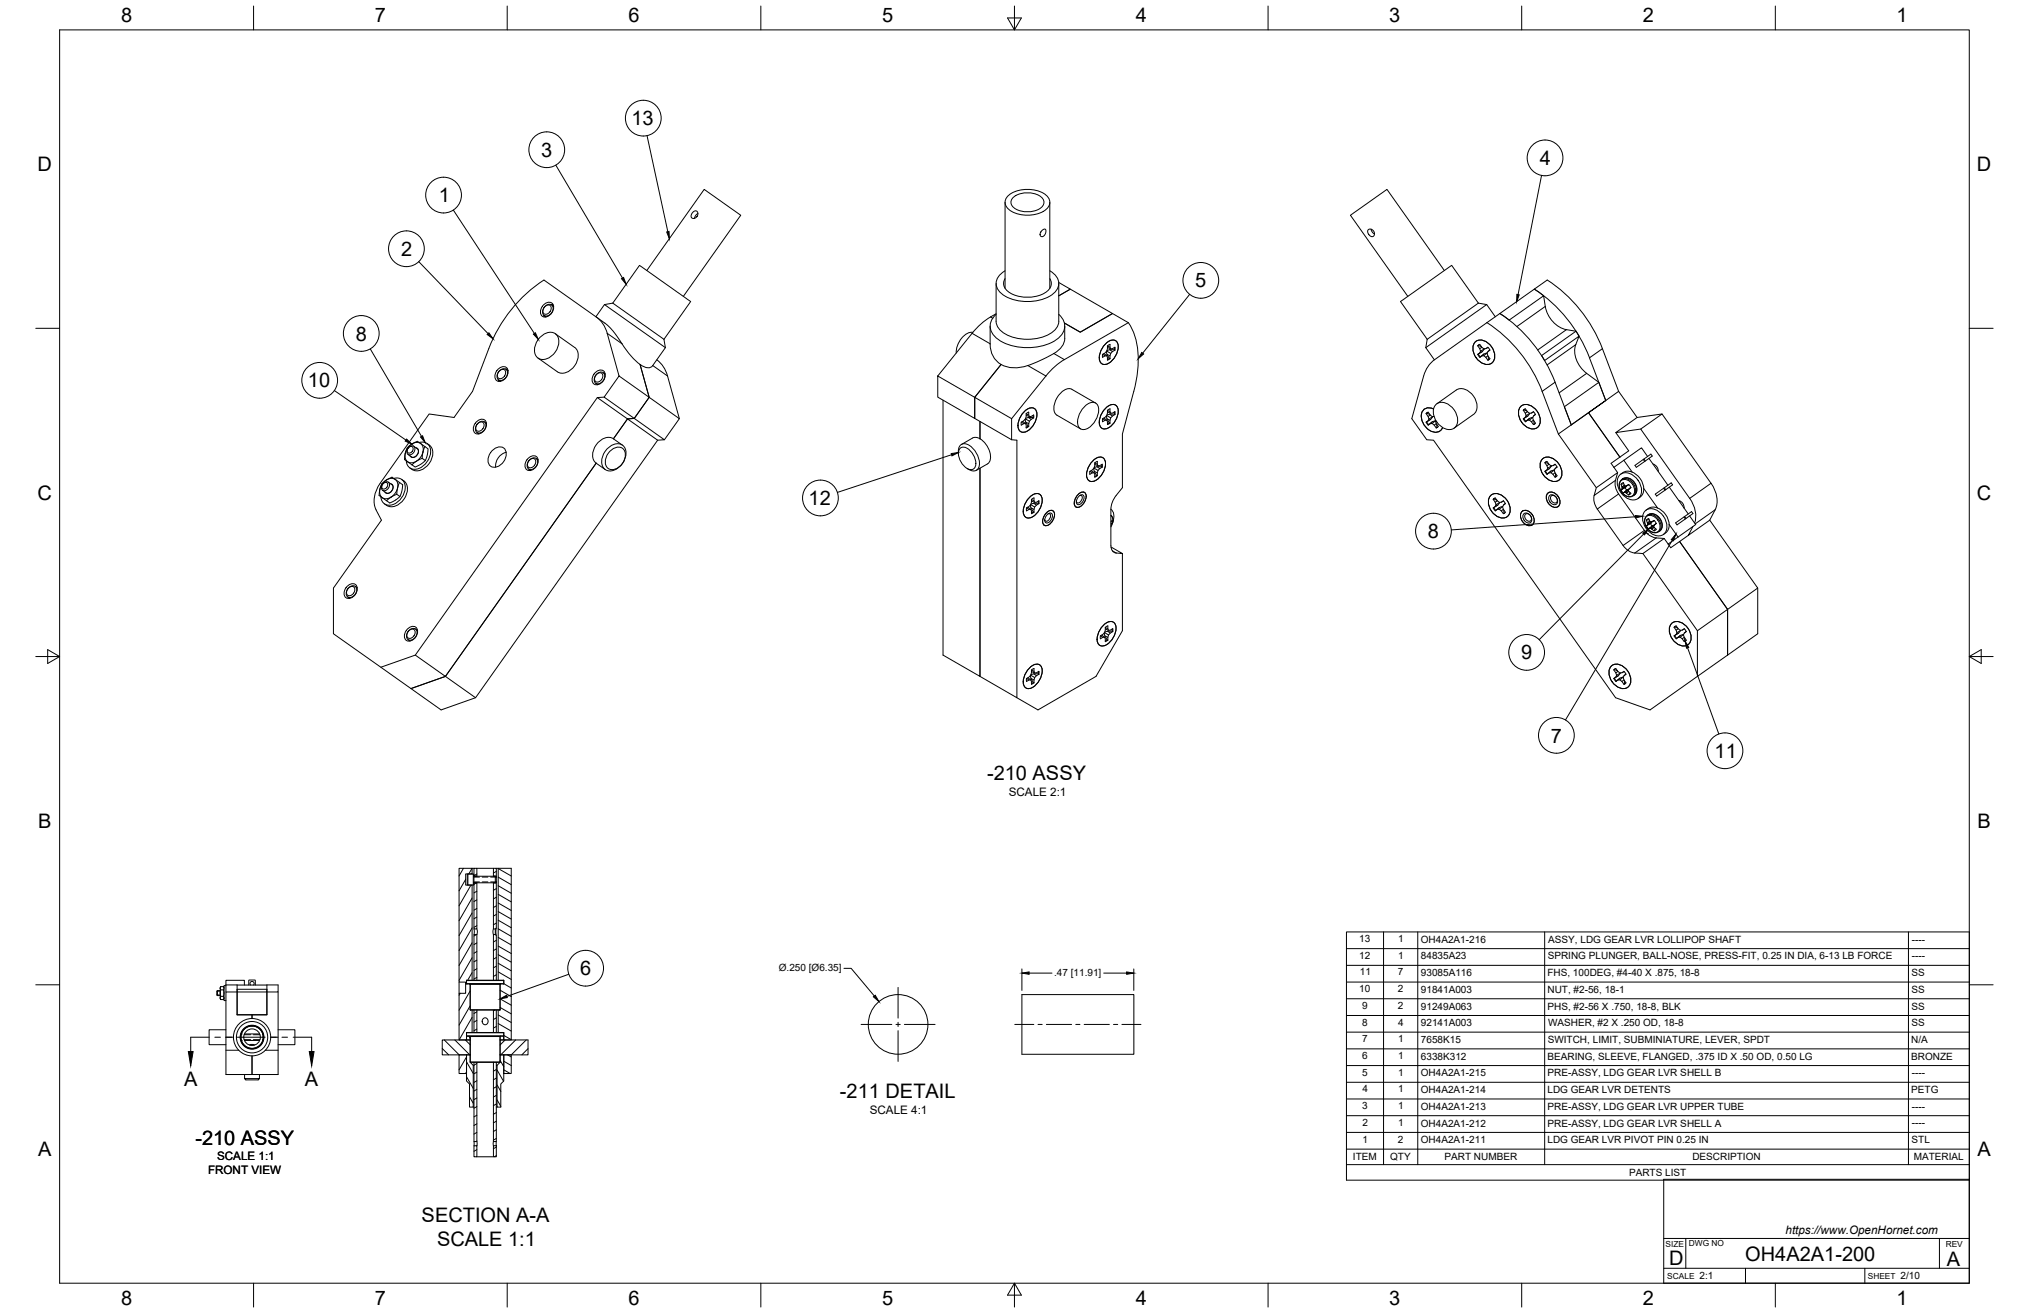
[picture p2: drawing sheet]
<svg xmlns="http://www.w3.org/2000/svg" width="864mm" height="559mm" viewBox="0 0 864 559" stroke-linecap="round" stroke-linejoin="round" font-family="sans-serif">
<defs><g id="words">
<g font-size="8.5">
<text x="51.6" y="9.4">8</text>
<text x="159.5" y="9.4">7</text>
<text x="267.5" y="9.4">6</text>
<text x="375.4" y="9.3">5</text>
<text x="483.4" y="9.4">4</text>
<text x="591.3" y="9.4">3</text>
<text x="699.3" y="9.4">2</text>
<text x="807.2" y="9.4">1</text>
<text x="268.8" y="53.3">13</text>
<text x="230.4" y="66.7">3</text>
<text x="655.4" y="70.3">4</text>
<text x="16" y="72.9">D</text>
<text x="841.4" y="72.9">D</text>
<text x="186.7" y="86.1">1</text>
<text x="170.7" y="108.9">2</text>
<text x="508.7" y="122.3">5</text>
<text x="151.4" y="144.9">8</text>
<text x="131.1" y="164.9">10</text>
<text x="16" y="212.6">C</text>
<text x="344.2" y="215">12</text>
<text x="841.4" y="212.6">C</text>
<text x="607.8" y="229.1">8</text>
<text x="647.4" y="280.7">9</text>
<text x="660" y="316">7</text>
<text x="729.8" y="322.6">11</text>
<text x="420.1" y="332">-210 ASSY</text>
<text x="16.2" y="352.3">B</text>
<text x="841.7" y="352.3">B</text>
<text x="246.9" y="415.1">6</text>
<text x="78.3" y="462.3">A</text>
<text x="129.8" y="462.3">A</text>
<text x="357.5" y="467.4">-211 DETAIL</text>
<text x="83.1" y="487.1">-210 ASSY</text>
<text x="16.2" y="492">A</text>
<text x="841.7" y="492">A</text>
<text x="179.5" y="520">SECTION A-A</text>
<text x="186" y="530.3">SCALE 1:1</text>
<text x="710.4" y="538.4">D</text>
<text x="742.8" y="536.7">OH4A2A1-200</text>
<text x="828.7" y="538.8">A</text>
<text x="51.6" y="555.5">8</text>
<text x="159.5" y="555.5">7</text>
<text x="267.5" y="555.5">6</text>
<text x="375.4" y="555.4">5</text>
<text x="483.4" y="555.5">4</text>
<text x="591.3" y="555.5">3</text>
<text x="699.3" y="555.5">2</text>
<text x="807.2" y="555.5">1</text>
</g>
<g font-size="5">
<text x="429.3" y="338.7">SCALE 2:1</text>
<text x="370.2" y="474.1">SCALE 4:1</text>
<text x="92.4" y="493.8">SCALE 1:1</text>
<text x="88.5" y="499.6">FRONT VIEW</text>
<text x="760" y="525.2">https://www.OpenHornet.com</text>
</g>
<g font-size="4.3">
<text x="578.5" y="400.9">13</text>
<text x="595.1" y="400.9">1</text>
<text x="604.8" y="401.2">OH4A2A1-216</text>
<text x="659" y="401.2">ASSY, LDG GEAR LVR LOLLIPOP SHAFT</text>
<text x="813.7" y="401.2">----</text>
<text x="331.5" y="413.2">Ø.250 [Ø6.35]</text>
<text x="578.5" y="408.1">12</text>
<text x="595.1" y="408.1">1</text>
<text x="604.8" y="408.3">84835A23</text>
<text x="658.8" y="408.3">SPRING PLUNGER, BALL-NOSE, PRESS-FIT, 0.25 IN DIA, 6-13 LB FORCE</text>
<text x="813.7" y="408.3">----</text>
<text x="448.6" y="415.2">.47 [11.91]</text>
<text x="578.8" y="415.2">11</text>
<text x="595" y="415.2">7</text>
<text x="604.8" y="415.4">93085A116</text>
<text x="658.6" y="415.5">FHS, 100DEG, #4-40 X .875, 18-8</text>
<text x="813.6" y="415.5">SS</text>
<text x="578.5" y="422.3">10</text>
<text x="595" y="422.3">2</text>
<text x="604.8" y="422.5">91841A003</text>
<text x="658.6" y="422.6">NUT, #2-56, 18-1</text>
<text x="813.6" y="422.6">SS</text>
<text x="579.8" y="429.4">9</text>
<text x="595" y="429.4">2</text>
<text x="604.8" y="429.6">91249A063</text>
<text x="658.6" y="429.7">PHS, #2-56 X .750, 18-8, BLK</text>
<text x="813.6" y="429.7">SS</text>
<text x="579.8" y="436.5">8</text>
<text x="595.1" y="436.5">4</text>
<text x="604.8" y="436.8">92141A003</text>
<text x="658.9" y="436.8">WASHER, #2 X .250 OD, 18-8</text>
<text x="813.6" y="436.8">SS</text>
<text x="579.8" y="443.6">7</text>
<text x="595.1" y="443.6">1</text>
<text x="604.8" y="443.9">7658K15</text>
<text x="658.8" y="443.9">SWITCH, LIMIT, SUBMINIATURE, LEVER, SPDT</text>
<text x="813.5" y="443.9">N/A</text>
<text x="579.8" y="450.7">6</text>
<text x="595.1" y="450.7">1</text>
<text x="604.8" y="451">6338K312</text>
<text x="658.7" y="451">BEARING, SLEEVE, FLANGED, .375 ID X .50 OD, 0.50 LG</text>
<text x="813.5" y="451">BRONZE</text>
<text x="579.8" y="457.8">5</text>
<text x="595.1" y="457.8">1</text>
<text x="604.8" y="458.1">OH4A2A1-215</text>
<text x="658.6" y="458.1">PRE-ASSY, LDG GEAR LVR SHELL B</text>
<text x="813.7" y="458.1">----</text>
<text x="579.9" y="464.9">4</text>
<text x="595.1" y="464.9">1</text>
<text x="604.8" y="465.2">OH4A2A1-214</text>
<text x="658.7" y="465.2">LDG GEAR LVR DETENTS</text>
<text x="813.5" y="465.2">PETG</text>
<text x="579.8" y="472.1">3</text>
<text x="595.1" y="472.1">1</text>
<text x="604.8" y="472.4">OH4A2A1-213</text>
<text x="658.6" y="472.4">PRE-ASSY, LDG GEAR LVR UPPER TUBE</text>
<text x="813.7" y="472.3">----</text>
<text x="579.9" y="479.2">2</text>
<text x="595.1" y="479.2">1</text>
<text x="604.8" y="479.5">OH4A2A1-212</text>
<text x="658.6" y="479.5">PRE-ASSY, LDG GEAR LVR SHELL A</text>
<text x="813.7" y="479.4">----</text>
<text x="580" y="486.3">1</text>
<text x="595" y="486.3">2</text>
<text x="604.8" y="486.6">OH4A2A1-211</text>
<text x="658.7" y="486.6">LDG GEAR LVR PIVOT PIN 0.25 IN</text>
<text x="813.6" y="486.6">STL</text>
<text x="575.9" y="493.9">ITEM</text>
<text x="591.7" y="493.8">QTY</text>
<text x="614.8" y="493.9">PART NUMBER</text>
<text x="720.3" y="493.9">DESCRIPTION</text>
<text x="814.5" y="493.9">MATERIAL</text>
<text x="693.4" y="500.5">PARTS LIST</text>
<text x="723.4" y="544.5">2:1</text>
<text x="809" y="544.5">2/10</text>
</g>
<g font-size="3.5">
<text x="708.9" y="530.9">SIZE</text>
<text x="718.9" y="530.5">DWG NO</text>
<text x="828.2" y="530.9">REV</text>
<text x="709.6" y="544.2">SCALE</text>
<text x="795" y="544.2">SHEET</text>
</g>
</g></defs>
<!-- layer: Visible -->
<g fill="none" stroke="#000" stroke-width=".43">
<path d="M295.1 90.2a1.28 1.28 0 0 1 1.9 .1 1.28 1.28 0 0 1-.3 1.8 1.36 1.36 0 0 1-2.2 .7 1.36 1.36 0 0 1 .2-2.2zM297.1 90.9l-1 .8-.5 1.2M427.8 86.1v36.6M428.9 83.5a13.6 13.6 0 0 1 16.8 0 3.9 3.9 0 0 1-1.6 6.5 14.1 14.1 0 0 1-15.2-1.3 3.6 3.6 0 0 1 0-5.2zM431.5 83.8a10.1 10.1 0 0 1 12.2 .6 3.2 3.2 0 0 1-2.3 5 10.2 10.2 0 0 1-10.5-1.6 2.69 2.69 0 0 1 .6-4zM443.1 98.6l-.3 .4M443.4 98.2a.91 .91 0 0 1 .8-.7 .91 .91 0 0 1 1 .6v.5a1.62 1.62 0 0 1-.6 1.6 1.62 1.62 0 0 1-1.8 .2 1.96 1.96 0 0 1 .6-2.2zM446.8 86.1v36.6M582.3 97.8a1.7 1.7 0 0 1 2.4 .6 1.7 1.7 0 0 1-.6 2.3 2.22 2.22 0 0 1-1.8-2.9zM583.6 97.5l.5 1.2 .9 .9M275.3 115.1l24.4-34.5 .8 .6 14.8 10.4-24.4 34.5M427.8 118.6a4.3 4.3 0 0 0 2.4 6.2 15.2 15.2 0 0 0 15.8-1.1l1.1-1.4a3.6 3.6 0 0 0-.3-3.7"/>
<path d="M427.8 115.3a5.8 5.8 0 0 0-3.2 7.6 14.4 14.4 0 0 0 12.7 5.4 15.9 15.9 0 0 0 12.2-4.5 5.2 5.2 0 0 0-1.6-7.8l-1.1-.7M614.8 115.1l-24.5-34.5-.8 .6-14.7 10.4 24.4 34.5M231.4 129.8a2.32 2.32 0 0 1 2.3-1.2 2.32 2.32 0 0 1 2 1.9 3.9 3.9 0 0 1-4.9 4.1 3.3 3.3 0 0 1 .6-4.8zM231.4 134.1l.3 .8M231.6 134.3l.8 .6M232 130.4a1.48 1.48 0 0 1 2.1-.4 1.48 1.48 0 0 1 .3 2.2 1.79 1.79 0 0 1-1.4 1.4 1.79 1.79 0 0 1-1.9-.7l.2-1.5zM232 130.4a1.92 1.92 0 0 1 2.8-.6 1.92 1.92 0 0 1 .3 2.8 2.26 2.26 0 0 1-1.7 1.8 2.26 2.26 0 0 1-2.4-.9v-1.5zM232.2 134.7l.1 .2M234.8 129.8l.8 .6M235.3 130.1l.3 .1M235.4 129.6h-.8M253.8 134.9a12.3 12.3 0 0 1 4.7 7l5 18.1"/>
<path d="M257.3 129.6l25.9 18.4M257.3 129.6l-3.7 5.2M260.8 129l11.4-16.1 1.2 .9 20.6 14.5-11.4 16.1M260.8 129l21.8 15.4M260.8 129l-3.5 .6M421.4 138.8v7.6a9.6 9.6 0 0 0 4.7 8.7M424 133.5a30.3 30.3 0 0 0-10.3 8.4l-14.6 18.1M424 120.7v16a7.7 7.7 0 0 0 5.7 6.3 19.4 19.4 0 0 0 19.4-2.7 5.3 5.3 0 0 0 1.6-3.6l-.1-16M424 133.8a6.2 6.2 0 0 0 .5 10.4 23.7 23.7 0 0 0 25.6 0 6.3 6.3 0 0 0 .6-10.4M450.6 120.2l4.9 2.9-4.9 2.8 4.9-2.8 18 10.3M453.2 138.8v5.2a9.1 9.1 0 0 1-5.8 7.1l-5.5 2.7a24.5 24.5 0 0 1-12.1 2.6l-3.7-1.3M473.5 133.4l-13.7 8-6.8-3.9"/>
<path d="M473.5 133.4l6.8 3.9-27.3 15.7-3.2 2.3-3.9 3.8-15.3 19.1M480.3 137.3a31.9 31.9 0 0 1 3.6 23.1l-.8 4.1-5.4 20.2v22.9l-2.6 3.2a10.1 10.1 0 0 0-2.3 5.8v15.6l.2 1.4 .6 1a4.5 4.5 0 0 0 4.1 1l-4.8-2.8M629.2 129l-11.3-16.1-1.2 .9-20.6 14.5 11.4 16.1M629.2 129l-21.7 15.4M629.2 129l3.6 .6M632.8 129.6l-26 18.4M632.8 129.6l3.6 5.2M632.9 137.3a61 61 0 0 1 23.5 29.2l6.9 18.2M638.4 133.4l20.1-14.2a61 61 0 0 1 23.6 29.2l6.8 18.2M638.4 133.4l-27.7 19.6a12.4 12.4 0 0 0-4.8 7l-5 18.2 6.4 9 2.9 .1 77.4 109.6 14.7 5.2 20.2-14.2M638.4 133.4l3.9 2.8 14.7-10.3a19 19 0 0 0 2.4 9 11.4 11.4 0 0 0 7.3 5.4M638.4 133.4a61 61 0 0 1 23.5 29.2l6.9 18.2"/>
<path d="M657 125.8l-4-2.8a61 61 0 0 1 23.6 29.3l6.9 18.2M212 157.2a2.32 2.32 0 0 1 2.4-1.2 2.32 2.32 0 0 1 1.9 1.9 3.9 3.9 0 0 1-4.8 4.1 3.3 3.3 0 0 1 .5-4.8zM212.6 157.9a1.48 1.48 0 0 1 2.1-.5 1.48 1.48 0 0 1 .3 2.2 1.79 1.79 0 0 1-1.4 1.4 1.79 1.79 0 0 1-1.9-.7l.2-1.5zM212.6 157.8a1.92 1.92 0 0 1 2.8-.6 1.92 1.92 0 0 1 .3 2.8 2.26 2.26 0 0 1-1.7 1.8 2.26 2.26 0 0 1-2.3-.9v-1.5zM215.4 157.2l.8 .6M216 157.6h.2M216 157l-.8 .1M229 152.4l8.3 5.8M229.6 143.8a5 5 0 0 1 7.3-1.3 7.1 7.1 0 0 1-3.4 9.9 3.8 3.8 0 0 1-4.5 0 3.8 3.8 0 0 1-1.5-4.2l1-2.7zM236.3 142l8.3 5.9M253.3 158.6a2.32 2.32 0 0 1 2.4-1.1 2.32 2.32 0 0 1 1.9 1.8 3.9 3.9 0 0 1-4.8 4.1 3.3 3.3 0 0 1 .5-4.8zM253.9 159.3a1.48 1.48 0 0 1 2.2-.5 1.48 1.48 0 0 1 .3 2.2 1.79 1.79 0 0 1-1.4 1.5 1.79 1.79 0 0 1-1.9-.8l.2-1.5z"/>
<path d="M254 159.2a1.92 1.92 0 0 1 2.7-.6 1.92 1.92 0 0 1 .4 2.8 2.26 2.26 0 0 1-1.7 1.9 2.26 2.26 0 0 1-2.4-.9v-1.6zM256.7 158.6l.9 .6M272.4 155.1l3.9 14M272.4 155.1a53 53 0 0 1-9.8-12.1l-2.4-2.9-2.6-2.5-26.1-18.4a60.9 60.9 0 0 0-23.5 29.2l-6.9 18.2-7.8 11.1-10.7-1.5-20.8 29.5a11.5 11.5 0 0 0-1.8 11.2l2.3 4.5-20.4 28.9v19.4l20.2 14.3 14.7-5.2 77.4-109.6M279.6 153.1a12.4 12.4 0 0 1 4.5 6.9l5.1 18.2M282.6 144.4l.6 3.6M283.2 148l-5.4 7.6a3 3 0 0 1-4.5 .1l-.9-.6M414.1 141.5a7.5 7.5 0 0 0-6.8 6.4l-.3 2.3M426.1 155.1l-11.2 14M469.3 150.8v1.3l1.8-.7 .3 1.9M469.3 150.8l1 .7M469.9 150.5l1.2 .9"/>
<path d="M470.5 146.4a3.2 3.2 0 0 1 4.9-.9 7.5 7.5 0 0 1-5.5 9.6 3.2 3.2 0 0 1-1.8-4.6l1.2-2.6zM470.9 149.6l.2 1.2 1 1.7M471.1 149.4l1.7 1M471.1 150.8l1.3 .6M471.4 147.9l1.4 .6M471.4 147.3l1 .5M472.2 152.5l-.8 .5M472.2 152.5l.3 .2M472.3 148.8l1.2 .8M472.5 152.7l-1.1 .6M474.3 148.8h-2l-1.2 .5M474.3 148.8l.3 .2-.1-1.2-1.7 .7-.4-.7 .1-1.3-1.1 .7a3.1 3.1 0 0 1-2.1 3.6"/>
<path d="M474.3 147.9v.9M474.5 149a3 3 0 0 0-2.1 3.7M606.8 148l3.7 5.1M607.5 144.4l-.7 3.6M627.7 145.7a4.7 4.7 0 0 1 7.2 1.9 4.7 4.7 0 0 1-.7 7.3 6.6 6.6 0 0 1-7.3-7.1zM629 147.2l.8-.7 1.7 2 .9-.1 .9-.6 .9 1.2M629 147.2l1.2 2.2-.4 .8-.8 .6M629.2 147l1.3 .5M629.2 150.7l.9 1.2M629.2 150.7l-.2 .1 .8 1.3M629.5 146.7l-.5 .5M630.1 151.9l-.2 .2"/>
<path d="M630.7 147.8l-.9 .6M630.9 149.6l-1.1 .6M631.5 151.4l1.5-1.2-1.4 .4-1.6 1.3M631.6 150.6l-.9 .9M631.7 148.4l-.8 1.2-1.7 1.1M631.8 148.5l-1.6 .9M633.3 151.4l-.9 .7M633.4 147.9l-1 .5M633.5 151.7v1.4M633.5 153.1l-.2 .2M633.9 153l-.4 .1M634.1 148.9l-.8 .7"/>
<path d="M634.2 149l-.9 .6-.4 .8 1.3 2.3-.4 .3-.5 .3-1.8-1.9-.8 .1-.9 .6M666.7 140.3l4.1 .7M670.7 146.7a11.5 11.5 0 0 0 4.6 12.2l5.2 3.8 3 7.8M670.8 141l-14.7 10.3 1.3 2.2 14.7-10.4-1.4 3.6M670.8 140.9l1.3 2.2M202.8 179.5a2.32 2.32 0 0 1 2.4-1.1 2.32 2.32 0 0 1 1.9 1.8 3.9 3.9 0 0 1-4.8 4.2 3.3 3.3 0 0 1 .5-4.9zM206.2 179.6l.9 .6M212.1 161.6l.2 .7M212.2 161.7l.9 .6M212.8 162.1l.1 .2M253.6 163.1l.8 .6M257.1 169l-2.9 .2 12.9 9.1 2.9-.2 6.3-9 12.9 9.1-6.4 9"/>
<path d="M263.5 160l12.8 9.1-6.3 9-12.9-9.1zM267.1 178.3l2.9-.2 12.8 9.1-2.9 .1zM267.1 178.3l-6 8.5M399.1 160l15.8 9.1v9l-15.8-9.1zM401.4 170.3v108.5l15.7 9.1v-88.6v88.6l15.7 9v-109.6l-2.2-.1-15.7-9.1v-9l15.7 9.1v9M417.1 179.4v7.4M434.7 179.6l1 .7M435.3 179.3l1.2 .9M435.9 175.2a3.2 3.2 0 0 1 4.9-.8 7.5 7.5 0 0 1-5.5 9.6 3.2 3.2 0 0 1-1.8-4.7l1.2-2.6zM436.3 178.4l.7 2.1a.74 .74 0 0 1 .4 .8 .74 .74 0 0 1-.6 .6M436.5 178.3l1.6 1M436.5 179.6l1.4 .7"/>
<path d="M436.8 176.7l1.3 .6M436.8 176.1l1.1 .5M437.7 177.7l1.2 .8M439.7 177.7h-2l-1.2 .4M439.7 177.7l.2 .2v-1.3l-1.8 .7-.2-1.9-1.1 .6a3.1 3.1 0 0 1-2.1 3.7v1.2l1.8-.7 .3 1.9 1-.6M439.7 176.8v.9M439.9 177.9a2.99 2.99 0 0 0-2 3.6M449.9 176.7l10.1 5.8M456.2 165.7l10.1 5.8M461.7 172.9a3.5 3.5 0 0 1 5.3-.7 8.5 8.5 0 0 1-3.9 10 2.74 2.74 0 0 1-3.1 .3 2.74 2.74 0 0 1-1.4-2.9 10.1 10.1 0 0 1 3.1-6.7zM469.3 178.2l1 .7M469.9 177.9l1.2 .9"/>
<path d="M470.5 173.8a3.2 3.2 0 0 1 4.9-.8 7.5 7.5 0 0 1-5.5 9.6 3.2 3.2 0 0 1-1.8-4.7l1.2-2.6zM470.9 177l.2 1.2 1 1.7M471.1 176.8l1.7 1M471.1 178.2l1.3 .7M471.4 175.3l1.4 .6M471.4 174.7l1 .5M472.2 179.9l-.8 .5M472.2 179.9l.3 .2M472.3 176.3l1.2 .8M474.3 176.3h-2l-1.2 .4M474.3 176.2l.3 .2M474.3 175.3v.9"/>
<path d="M474.5 176.4a3 3 0 0 0-2.1 3.7M474.6 176.4l-.1-1.2-1.7 .7-.3-1.9-1.1 .6a3 3 0 0 1-2.1 3.6v1.3l1.8-.7 .3 1.9 1.1-.6M607 176l.9-.6 1.7 1.9 .8-.1M607 179.7l.9 1.2M607 176l1.2 2.3-.4 .8-.8 .6M607.2 175.9l1.3 .5M607.2 175.8l-.2 .2M607.2 179.5l.9 1.2 1.5-1.2 1.4-.5-1.4 1.2M607.2 179.5l-.2 .2M607.5 175.6l-.3 .3M608.8 176.6l-1 .6M608.9 178.5l-1.1 .6"/>
<path d="M609.6 179.5l-.9 .8M609.7 177.3l-.8 1.2-1.7 1.1M609.8 177.4l-1.6 .9M610.2 174.1a3.5 3.5 0 0 0-4.3 .3 3.5 3.5 0 0 0-.7 4.3 6.5 6.5 0 0 0 6.9 5.1l1.2-.7 .7-1.2M611 172.3a5 5 0 0 1 7.3 1.3 6.1 6.1 0 0 1 .6 8.6 5.9 5.9 0 0 1-7.9-3.5 5.7 5.7 0 0 1 0-6.4zM611.1 178.9l.2 1.4 .9 1.2-.9 .6M619.8 166l-8.2 5.9M627.1 176.4l-8.2 5.8M647.1 173.2a4.7 4.7 0 0 1 7.1 1.8 4.7 4.7 0 0 1-.6 7.4 6.6 6.6 0 0 1-7.3-7.1zM648.3 174.6l.9-.6 1.7 1.9 .9-.1 .9-.6 .5 .6 .3 .6-.8 .7-.4 .7 1.2 2.3-.8 .6M648.3 178.2l.9 1.3M648.4 174.6l1.2 2.2-.4 .8-.8 .6"/>
<path d="M648.6 174.4l1.3 .5M648.6 174.4l-.2 .2M648.6 178.1l.8 1.2M648.6 178.1l-.2 .1M648.9 174.1l-.3 .3M649.2 179.5l.9-.6 .8-.1 1.8 1.9M649.4 179.3l-.2 .2M649.6 176.8l1.6-.9-.9 1.2-1.7 1M650.1 175.2l-.9 .6M650.3 177.1l-1.1 .5M651 178.1l-.9 .8M652.3 177.6l-1.4 1.2"/>
<path d="M652.4 177.7l-1.4 .4-1.6 1.2M652.7 178.8l-.9 .7M652.8 175.3l-1 .5M652.9 179.1v1.4M653.5 176.3l-.8 .8M676.1 175.6l13.4 18.9M676.1 175.6l-7.3 5.2M680.5 162.7l-14.7 10.4 3 7.7 14.7-10.3-7.4 5.1M683.5 170.5l5.4-3.9 7.9 11.1M707.4 176.2l-10.6 1.5-9.1 6.4 10.6-1.5M172.5 192.9l.1 2.4 .9 1.2M172.5 192.9l-.2 1.6a1.57 1.57 0 0 0 1.2 2"/>
<path d="M173.5 196.5l1.8 1.3M173.7 193.4l1.4 1M174 190.4a1.13 1.13 0 0 1 1.7-.1 1.13 1.13 0 0 1-.2 1.8 1.18 1.18 0 0 1-1.8 .6 1.18 1.18 0 0 1 0-1.9zM174 190.4a1.44 1.44 0 0 1 2.1-.5 1.44 1.44 0 0 1 .3 2.1 1.74 1.74 0 0 1-1.4 1.5 1.74 1.74 0 0 1-1.8-.8l.2-1.4zM175.3 189l-1.6 1.4-1.2 2.5M175.3 189a4.5 4.5 0 0 0-2.8 3.9M176.1 189.9l1.5 1.1M177 190.5a2.14 2.14 0 0 1 1.1 2.2 2.14 2.14 0 0 1-1.6 1.8l-.9 .2-1.1-.7M178.4 188.3a3.8 3.8 0 0 1 3.9 .9 3.8 3.8 0 0 1 .9 3.9 7.5 7.5 0 0 1-7.6 6.6 3.6 3.6 0 0 1-2.7-3.6M179 188.8l1.8 1.3M179 188.8l-.7-.5a1 1 0 0 0-1.6-.1l-1.4 .8M179 188.7l.9 1.3 .1 2.4"/>
<path d="M179 188.7l-1.5-.4-2.2 .7M179.7 195.1l-2.2 1-2.2 1.7M179.7 195.1l1.3 .9M180 192.4l-.3 2.7M180 192.4a5 5 0 0 1-6.5 4.1M180.8 190.1l-.8 2.3M180.8 190.1l1.4 .9-.1 1.4a6.5 6.5 0 0 1-5.2 6.3l-1.6-.9M181.8 188.8a5.1 5.1 0 0 1 1.5 7.5 6.1 6.1 0 0 1-7.9 3.5l-1-.7M203 184.1l.9 .6M203.4 180.2a1.92 1.92 0 0 1 2.8-.7 1.92 1.92 0 0 1 .3 2.9 2.26 2.26 0 0 1-1.7 1.8 2.26 2.26 0 0 1-2.3-.9l-.1-1.5zM203.4 180.2a1.48 1.48 0 0 1 2.1-.4 1.48 1.48 0 0 1 .3 2.1 1.79 1.79 0 0 1-1.4 1.5 1.79 1.79 0 0 1-1.9-.7l.2-1.5zM209.4 191.9a3.3 3.3 0 0 1 3-1.7 3.3 3.3 0 0 1 3 2 5.5 5.5 0 0 1-6 6.5 4 4 0 0 1-.6-6.1z"/>
<path d="M215.4 192.5a6.1 6.1 0 0 0-4.4 6.3M224.8 195.1a2.32 2.32 0 0 1 2.4-1.1 2.32 2.32 0 0 1 1.9 1.8 3.9 3.9 0 0 1-4.8 4.1 3.3 3.3 0 0 1 .5-4.8zM225 199.6l.8 .6M225.4 195.8a1.48 1.48 0 0 1 2.1-.5 1.48 1.48 0 0 1 .3 2.2 1.79 1.79 0 0 1-1.4 1.5 1.79 1.79 0 0 1-1.9-.8l.2-1.5zM225.4 195.7a1.92 1.92 0 0 1 2.8-.6 1.92 1.92 0 0 1 .3 2.8 2.26 2.26 0 0 1-1.7 1.9 2.26 2.26 0 0 1-2.3-.9v-1.6zM228.2 195.1l.8 .6M253.7 197.1l-64.1 90.8-12.8-9.1M253.7 197.1l3.9 2.7M258.2 191.2a5 5 0 0 1 7.3-1.3 7.1 7.1 0 0 1-3.4 9.9 3.8 3.8 0 0 1-4.5 0 3.8 3.8 0 0 1-1.5-4.2l1-2.7zM259.5 192.2a3.8 3.8 0 0 1 6.3-.4 6.1 6.1 0 0 1-6.3 7.9 4.4 4.4 0 0 1-.6-6.8zM261.1 186.7a5.9 5.9 0 0 0-7.9 3.5 5.4 5.4 0 0 0 .5 6.9M261.1 186.8l3.8 2.7"/>
<path d="M279.9 187.3l-77.5 109.6-12.8-9 64.1-90.8M407.9 193a2.98 2.98 0 0 1 2.9-4.1 8.9 8.9 0 0 1 5.8 10 2.97 2.97 0 0 1-5 .5M408.6 190.9a3.5 3.5 0 0 1 4.9 1.6 6.3 6.3 0 0 1 1.2 6.8 3.5 3.5 0 0 1-4.9-1.6 6.3 6.3 0 0 1-1.2-6.8zM417.1 186.7l-1.1-.5h-1.6l-5.2 3M417.1 186.7a9.2 9.2 0 0 1 4.3 9.4l-1.1 1.3M420.3 197.4l-4.7 2.8M437.6 181.4l.2 .1M465.1 196.2a3.2 3.2 0 0 1 4.9-.9 7.5 7.5 0 0 1-5.5 9.6 3.2 3.2 0 0 1-1.8-4.6l1.2-2.6zM465.5 199.4l.2 1.2 1 1.7M465.6 199.2l1.7 1M466 197.7l1.3 .5M466 197.1l1 .5"/>
<path d="M466.9 198.6l1.2 .8M468.9 198.6h-2l-1.2 .5M468.9 197.7v.9l.2 .2M469.1 198.8a2.99 2.99 0 0 0-2.1 3.7M469.1 198.8v-1.2l-1.8 .6-.2-1.8-1.1 .6a3.1 3.1 0 0 1-2.1 3.6v1.3l1.7-.7 .4 1.9M607.9 180.9l.8-.6 .9-.1 1.7 1.9M608.1 180.7l-.2 .2M611.3 180.3l-.9 .6M611.5 180.6v1.4M611.6 182l-.3 .1M611.9 181.8l-.3 .2M652.9 180.5l-.2 .2"/>
<path d="M653.3 180.4l-.4 .1M656.3 195.5a4.7 4.7 0 0 1 7.1 1.9 4.7 4.7 0 0 1-.6 7.3 6.6 6.6 0 0 1-7.3-7.1zM657.6 197l.8-.6 1.7 1.8h.9l.9-.6 .9 1.2M657.8 196.8l1.3 .5M658.1 196.5l-.6 .5 1.2 2.2-.3 .8-.9 .6M659.3 197.6l-.9 .6M659.5 199.4l-1.1 .6M660.3 198.2l-.8 1.2-1.7 1.1M660.4 198.3l-1.7 .9M661.9 197.7l-.9 .5M662.7 198.7l-.8 .7M662.7 198.8l-.8 .6-.4 .8 1.2 2.3"/>
<path d="M668.8 180.8l-5.5 3.9 16.1 22.9M687.7 184.1l5.5 7.8-3.7 2.6M689.5 194.5l-3.8 2.7 1.2 1.7 4.3-3M691.2 195.9l3.5 5M695.9 198.1l6.8-4.8 .5 .8-6.7 4.8zM699.4 195.5l.6 .9M699.7 195.3l.6 .9M701.3 194.3l-2.6-3.7-7.5 5.3M701.8 195.1l8.1 11.4M703.5 197.5a3.2 3.2 0 0 1 2.3 3.2M161.7 208.2l-.3 1.6a1.54 1.54 0 0 0 1.3 2M161.7 208.2l.1 2.4 .9 1.2"/>
<path d="M162.8 208.7l1.5 1M163.2 205.7a1.13 1.13 0 0 1 1.7-.1 1.13 1.13 0 0 1-.2 1.8 1.18 1.18 0 0 1-1.9 .6 1.18 1.18 0 0 1 0-1.9zM163.2 205.6a1.44 1.44 0 0 1 2.1-.4 1.44 1.44 0 0 1 .3 2.1 1.74 1.74 0 0 1-1.4 1.4 1.74 1.74 0 0 1-1.8-.7l.2-1.4zM163.6 214.4l.9 .7M165.3 205.2l1.5 1.1M166.2 205.8a2.14 2.14 0 0 1 1.1 2.2 2.14 2.14 0 0 1-1.6 1.8l-.9 .2-1.1-.7M167.6 203.6a3.8 3.8 0 0 1 3.9 .9 3.8 3.8 0 0 1 .9 3.9 7.5 7.5 0 0 1-7.6 6.5 3.6 3.6 0 0 1-2.7-3.5M168.9 210.4l1.3 .9M169.2 207.7l.3-1.2a.94 .94 0 0 0 .5-.9 .94 .94 0 0 0-.7-.8l-.7-.5a2.16 2.16 0 0 0-3.3-.5 5.4 5.4 0 0 0-3.6 4.4M169.2 207.7l-.2 1.2a1.41 1.41 0 0 1-1.4 2l-2.1 1.4a.94 .94 0 0 1-.8 .7 .94 .94 0 0 1-.9-.4l-1.1-.8M169.2 207.7a3.1 3.1 0 0 0-1.3-3.9 3.1 3.1 0 0 0-4 .9l-1.4 1.6-.8 1.9M169.2 207.7a5 5 0 0 1-6.5 4.1"/>
<path d="M170 205.3l1.4 1-.1 1.4a6.3 6.3 0 0 1-5.1 6.2l-.3 .2-1.4-1M171 204l.9 .7M171.9 204.7a5.9 5.9 0 0 1-.6 8.6 5.4 5.4 0 0 1-6.7 1.8M436.9 216.2v1.2l1.8-.7 .3 1.9 1.1-.6M437 216.1l1 .7M437.5 215.8l1.2 .9M438.2 211.7a3.2 3.2 0 0 1 4.9-.8 7.5 7.5 0 0 1-5.6 9.6 3.2 3.2 0 0 1-1.7-4.7l1.2-2.6zM438.6 214.9l.2 1.2 1 1.8M438.7 214.8l1.7 1M438.8 216.1l1.3 .7M439 213.2l1.4 .6M439 212.6l1.1 .5"/>
<path d="M439.8 217.9l-.8 .5M439.8 217.9l.3 .1M439.9 214.2l1.3 .8M440.1 211.9l.3 1.9 1.8-.7v1.2l-.3-.1M440.1 211.9l-1.1 .6a3.1 3.1 0 0 1-2.1 3.7M441.9 214.2h-2l-1.1 .4M442 213.2l-.1 1M442.2 214.4a2.99 2.99 0 0 0-2.1 3.6M445.3 218.3a1.86 1.86 0 0 1 1.8-1.2 1.86 1.86 0 0 1 1.7 1.3 4.6 4.6 0 0 1-4.1 5.3 3.2 3.2 0 0 1 .2-4.9zM445.3 218.3a1.84 1.84 0 0 1 1.8-1.2 1.84 1.84 0 0 1 1.7 1.3 4.6 4.6 0 0 1-4.1 5.3 3.2 3.2 0 0 1 .2-4.8zM445.9 218.9a1.17 1.17 0 0 1 1.6-.5 1.17 1.17 0 0 1 .4 1.6 2.62 2.62 0 0 1-2.8 2.5 2.62 2.62 0 0 1 .8-3.6zM446.1 218.7l.4-.1a1.57 1.57 0 0 1-.2 2.7l-1 .6-.6-.7"/>
<path d="M447.9 217.2l.2 .2M457.8 215.7l.2 .1M458.8 210.5a1.86 1.86 0 0 1 1.7-1.2 1.86 1.86 0 0 1 1.8 1.3 4.6 4.6 0 0 1-4.1 5.3 3.2 3.2 0 0 1 .1-4.8zM458.8 210.5a1.84 1.84 0 0 1 1.7-1.1 1.84 1.84 0 0 1 1.7 1.2 4.6 4.6 0 0 1-4 5.3 3.2 3.2 0 0 1 .2-4.8zM459.3 211.1a1.17 1.17 0 0 1 1.6-.5 1.17 1.17 0 0 1 .5 1.7 2.62 2.62 0 0 1-2.8 2.4 2.62 2.62 0 0 1 .7-3.6zM459.6 210.9l.3-.1a1.57 1.57 0 0 1-.1 2.8l-1.1 .5-.6-.7M461.3 209.5l.3 .1M463.9 200.6l1 .7M464.4 200.3l1.2 .9M465.7 200.6l1.3 .7M466.7 202.3l-.7 .5M466.7 202.3l.3 .1"/>
<path d="M467 202.5l-1 .6M472.8 219.3a2.96 2.96 0 0 1 .8 3.1M472.9 216.8a4.6 4.6 0 0 1 .7 5.5M634.3 211.1a4.7 4.7 0 0 1 7.1 1.8 4.7 4.7 0 0 1-.6 7.4 6.6 6.6 0 0 1-7.3-7.1zM635.6 212.5l1.2 2.3-.4 .8-.8 .6M635.8 212.3l-.2 .2M635.8 216l-.3 .2 .9 1.2M636.1 212.1l-.3 .2 1.3 .6M636.4 211.9l1.7 1.9 .9-.1 .9-.6 .8 1.3M636.4 217.4l.9-.6 .8-.1 1.8 1.9M636.4 211.9l-.9 .6M636.6 217.2l-.2 .2"/>
<path d="M637.3 213.1l-.9 .6M637.5 215l-1.1 .6M638.2 216l-.9 .8M638.3 213.8l-.8 1.2-1.7 1M638.3 213.9l-1.5 .9M639.6 215.6l-1.5 1.1M639.6 215.6l-1.4 .4-1.6 1.2-.8-1.2M639.9 216.8l-.9 .6M640 213.2l-1 .5M640.1 217.1v1.4M640.1 218.5l-.2 .1M640.5 218.3l-.4 .2"/>
<path d="M640.7 214.2l-.8 .8M640.7 214.4l-.8 .6-.4 .8 1.2 2.2-.8 .6M647.6 217.9a2.93 2.93 0 0 1 4.6 1.1 2.77 2.77 0 0 1-1.2 4.8 4.2 4.2 0 0 1-3.4-5.9zM647.6 217.9a2.91 2.91 0 0 1 4.5 1.1 2.74 2.74 0 0 1-1.1 4.7 4.2 4.2 0 0 1-3.4-5.8zM648.2 217.4l-.2 .2M648.2 217.4h.1M648.7 218.6a2.48 2.48 0 0 1 2.7 .9 2.48 2.48 0 0 1 0 2.9 2.48 2.48 0 0 1-2.7-1 2.48 2.48 0 0 1 0-2.8zM649.4 218.8a1.9 1.9 0 0 1 2 .7 1.9 1.9 0 0 1 0 2.2 1.9 1.9 0 0 1-2-.7 1.9 1.9 0 0 1 0-2.2zM657.8 200.5l.8 1.2M657.8 200.5l-.2 .1 .8 1.3M658.4 201.9l.9-.6 .8-.1 1.8 1.9 .2-.2M658.6 210.1a2.93 2.93 0 0 1 4.5 1.1 2.77 2.77 0 0 1-1.1 4.8 4.2 4.2 0 0 1-3.4-5.9z"/>
<path d="M658.6 210.2a2.91 2.91 0 0 1 4.5 1 2.74 2.74 0 0 1-1.1 4.7 4.2 4.2 0 0 1-3.4-5.7zM658.6 201.7l-.2 .1M659.3 209.6l-.3 .2M659.7 210.8a2.48 2.48 0 0 1 2.7 .9 2.48 2.48 0 0 1 0 2.9 2.48 2.48 0 0 1-2.7-1 2.48 2.48 0 0 1 0-2.8zM660.1 201.2l1.4-1.2-1.3 .4-1.6 1.3M660.2 200.4l-.9 .9M660.4 211a1.9 1.9 0 0 1 2 .7 1.9 1.9 0 0 1 0 2.2 1.9 1.9 0 0 1-2-.7 1.9 1.9 0 0 1 0-2.2zM661.9 201.2l-.9 .7M662.1 201.5v1.4M662.5 202.7l-.4 .2M662.8 202.5l-.9 .6M663.4 215.4l-.3 .2"/>
<path d="M688.5 201.1l-9.1 6.5a10.8 10.8 0 0 0-1 5.4l.3 1.5 1.2 2.1 10.9 15.6a7.2 7.2 0 0 0 5.1 3.2M689.3 202.3a5 5 0 0 1 7.2 1.3 6.1 6.1 0 0 1 .7 8.6 5.9 5.9 0 0 1-7.9-3.5 5.7 5.7 0 0 1 0-6.4zM689.8 201.8a5.1 5.1 0 0 1 7.7 1.1 6.1 6.1 0 0 1 .6 8.6l-.9 .7M690 206.1l.4 2M690 208.5l.9 1.3M690 206.1l.9-.7 .5 1.1M690 204.3l.7-.5a4.5 4.5 0 0 1 6 4.3 2.83 2.83 0 0 1-1.1 2.6l-.4 .3a4.5 4.5 0 0 1-6-4.7zM690.4 208.1l-.4 .4M690.4 208.1v.1M691.1 205.9l-1.1 .2M691.4 209.6l-.5 .2M691.4 206.5v.1"/>
<path d="M691.4 206.6l.8 .2M691.4 209.5l1.8 1.1M691.4 209.5v.1M691.7 207.5l.7 1.1M691.9 207.3l-1.9 1.2M692 207.3h-.1M692.1 206.9l-.1 .4M692.2 206.8l-.1 .1M692.2 206.8h.1M692.4 208.6l-1.5 1.2M692.7 208.4l-.3 .2M692.7 208.3v.1"/>
<path d="M693.2 206.2l-1 .6M693.2 208.3h-.5M693.2 208.3v.8M693.2 209.1l.1 .1M693.2 206.2l1 1.3-1 .7M693.2 208.2v.1M693.3 209.1l.9 .8-1 .7M693.3 206.3l-1.1 .5M693.8 209.7l-.6 1M694.1 207.5l-.9 .8M699.6 207.9l5.9 8.3M700.1 217.6a5 5 0 0 1 7.2 1.3 6.1 6.1 0 0 1 .7 8.6 5.9 5.9 0 0 1-7.9-3.5 5.7 5.7 0 0 1 0-6.4z"/>
<path d="M700.6 217.1a5.1 5.1 0 0 1 7.7 1.1 6.1 6.1 0 0 1 .6 8.6l-.9 .7M700.7 219.7l.8-.6a4.5 4.5 0 0 1 6 4.3v.2a2.77 2.77 0 0 1-1.1 2.4l-.4 .3a4.5 4.5 0 0 1-6-4.3l.2-1.4zM704.5 210.3l6.8-4.8 .6 .8-6.8 4.8zM708.1 207.8l.6 .8M708.4 207.6l.6 .8M710.5 207.3l8.1 11.4M714.5 213a3.2 3.2 0 0 1 2.3 3.2M716.8 216l-.1 .1M717 219.8l.6 .8M719.1 219.6l2.6 3.6-7.5 5.4M444.3 223.4l.2 .2M473.3 221.5v1.3l-.5-.1"/>
<path d="M473.4 222.8l-.6 .7M473.4 221.5l-.6 .6M473.6 222.3l-.8 1.9M477.7 235.6v32.8l-11.2 19.5-24.7 14.2-9-5.2M652.3 223.2l-.2 .2M652.4 223.2h-.1M700.8 221.3l.1 .3a1.29 1.29 0 0 1-.1 2.2M700.8 223.8l.9 1.3M700.8 221.4l.9-.7 .5 1.1 .8 .3M701.1 227.1l-.7-.7 .8 .7M701.1 227.1h.1M701.9 221.1l-1.1 .3"/>
<path d="M702.2 224.8l-.5 .3M702.2 224.8h.1M702.2 224.8l.8 .3M702.5 222.8l-1.7 1M702.5 222.8l.7 1.1M702.9 222.2l-.4 .6M703 222.1v.1M703 225.1h.1M703.1 225.1l.9 .8M703.1 222.1l.9-.6 .6 .6 .4 .7-.9 .7M703.1 222.1h-.1M703.2 223.9l-1.5 1.2"/>
<path d="M704 223.6h.1M704 223.6l-.8 .3M704 223.6v.8l1 .8-1 .7M704.1 223.5l-.1 .1M704.1 221.6l-1.1 .5M704.6 224.9l-.6 1M704.9 222.7l-.9 .8M708.3 229.2l-9 6.4-3.5-.2M710.4 223.2l3.8 5.4M713.2 222.5l6.8-4.8 .6 .9-6.8 4.8zM714.2 228.6l-4.2 2.9 1.1 1.6 3.8-2.6 20.4 28.9-12.8 9-23.2-32.8M716.7 220l.6 .9"/>
<path d="M727.7 221.4l-9.1 6.4 2-3.8M727.7 221.4l2.3-4.5a11.2 11.2 0 0 0-1.7-11.2l-20.9-29.5-9.1 6.4 20.9 29.5a11.9 11.9 0 0 1 2.1 10.5M727.7 221.4l20.4 28.9-12.8 9.1-20.4-28.9 3.7-2.7M147.8 249.5a2.32 2.32 0 0 1 2.4-1.1 2.32 2.32 0 0 1 1.9 1.8 3.9 3.9 0 0 1-4.8 4.2 3.3 3.3 0 0 1 .5-4.9zM148 254.1l.9 .6M148.4 250.2a1.48 1.48 0 0 1 2.1-.4 1.48 1.48 0 0 1 .3 2.1 1.79 1.79 0 0 1-1.4 1.5 1.79 1.79 0 0 1-1.9-.7l.2-1.5zM148.4 250.2a1.92 1.92 0 0 1 2.8-.7 1.92 1.92 0 0 1 .3 2.9 2.26 2.26 0 0 1-1.7 1.8 2.26 2.26 0 0 1-2.3-.9v-1.5zM151.2 249.6l.8 .6M735.3 259.4v19.4M748.1 250.3v19.4l-12.8 9.1M173.4 267.7a2.32 2.32 0 0 1 2.4-1.1 2.32 2.32 0 0 1 1.9 1.8 3.9 3.9 0 0 1-4.8 4.1 3.3 3.3 0 0 1 .5-4.8zM173.7 272.2l.8 .6"/>
<path d="M174.1 268.4a1.48 1.48 0 0 1 2.1-.5 1.48 1.48 0 0 1 .3 2.2 1.79 1.79 0 0 1-1.4 1.5 1.79 1.79 0 0 1-1.9-.8l.2-1.5zM174.1 268.3a1.92 1.92 0 0 1 2.8-.6 1.92 1.92 0 0 1 .3 2.8 2.26 2.26 0 0 1-1.7 1.9 2.26 2.26 0 0 1-2.4-.9v-1.6zM176.8 267.7l.9 .6M468.4 270.6v1.3M468.4 271.9l1.7-.7 .3 1.9 1.1-.6M468.4 270.6l1 .7M468.9 270.3l1.2 .9M469.6 266.2a3.2 3.2 0 0 1 4.9-.9 7.5 7.5 0 0 1-5.6 9.6 3.2 3.2 0 0 1-1.7-4.6l.7-1.8zM470.1 269.2l1.7 1M470.2 270.6l1.3 .7M470.5 267.7l1.3 .6M470.5 267.1l1 .5"/>
<path d="M471.2 272.3l-.8 .5M471.4 268.6l1.2 .8M473.4 268.6h-2l-1.2 .4M473.4 267.7v.9l.2 .2M473.6 267.6l-1.8 .7-.3-1.9-1 .6a3 3 0 0 1-2.1 3.6M473.6 268.8a3 3 0 0 0-2.1 3.7l-1.3-1.9-.2-1.2M473.6 267.6v1.2M711.3 265.5a4.7 4.7 0 0 1 7.1 1.9 4.7 4.7 0 0 1-.6 7.3 6.6 6.6 0 0 1-7.3-7.1zM712.5 267l1.3 2.2-.4 .8-.9 .6 .9 1.3M712.5 267l.9-.7 1.7 2 .9-.1 .9-.6 .5 .6 .3 .6-.8 .6-.4 .8 1.2 2.3-.8 .6M712.8 266.8l1.3 .5M712.8 266.8l-.2 .2"/>
<path d="M712.8 270.5l.8 1.2M712.8 270.5l-.2 .1M713.1 266.5l-.3 .3M713.4 271.9l.9-.6 .8-.1 1.8 1.9M713.6 271.7l-.2 .2M714.3 267.6l-.9 .6M714.5 269.4l-1.1 .6M715.2 270.4l-.9 .9M715.3 268.2l-.8 1.2-1.7 1.1M715.3 268.3l-1.5 .9M716.5 270l-1.4 1.2M716.6 270.1l-1.4 .3-1.6 1.3"/>
<path d="M716.9 271.2l-.9 .7M716.9 267.7l-.9 .5M717.1 271.5v1.4M717.1 272.9l-.2 .2M717.5 272.7l-.4 .2M717.7 268.7l-.8 .7M722.5 268.4v19.5l12.8-9.1M162.1 284l12.8 9.1 14.7-5.2-14.7 5.2 12.8 9 14.7-5.2M436.9 290l1.8-.7 .3 1.9 1.1-.6M437 288.7l1 .7M437.5 288.4l1.2 .9M438.2 284.3a3.2 3.2 0 0 1 4.9-.8 7.5 7.5 0 0 1-5.6 9.6 3.2 3.2 0 0 1-1.7-4.7l1.2-2.6z"/>
<path d="M438.6 287.5l.2 1.2 1 1.8M438.7 287.4l1.7 1M438.8 288.7l1.3 .7M439 285.1a3 3 0 0 1-2.1 3.7v1.2M439 285.8l1.4 .6M439 285.2l1.1 .5M439 285.1l1.1-.6 .3 1.9 1.8-.7v1.2M439.8 290.5l-.8 .5M439.8 290.5l.3 .1M439.9 286.8l1.3 .8M441.9 286.8h-2l-1.1 .4M441.9 286.8l.3 .1"/>
<path d="M442 285.8l-.1 1M442.2 287a2.96 2.96 0 0 0-2.1 3.6M685.6 283.7a4.7 4.7 0 0 1 7.2 1.8 4.7 4.7 0 0 1-.7 7.4 6.6 6.6 0 0 1-7.3-7.1zM686.9 288.8l.9 1.2M686.9 285.1l1.2 2.3-.4 .8-.8 .6M687.1 284.9l1.3 .6M687.1 284.9l-.2 .2 .9-.6 1.7 1.9 .8-.1 .9-.6 .7 .9 .2 .4-.9 .6-.3 .8 1.2 2.2-.9 .6M687.1 288.6l-.2 .2M687.4 284.7l-.3 .2M687.7 290l.9-.6 .9-.1 1.7 1.9M688 289.8l-.2 .2M688.6 285.8l-.9 .5"/>
<path d="M688.8 287.6l-1.1 .6M689.5 288.6l-.9 .8M689.6 286.4l-.8 1.2-1.7 1 .9 1.2M689.7 286.4l-1.6 1M690.9 288.1l-1.4 1.2M690.9 288.2l-1.4 .4-1.5 1.2M691.2 289.4l-.9 .6M691.3 285.8l-1 .5M691.4 289.7v1.4M691.5 291.1l-.3 .1M691.8 290.9l-.4 .2M692 286.9l-.8 .7"/>
<path d="M199.2 372h2.2l.3 .3v4l-.3 .3M199.2 372v4.6M199.2 372l-.3 .3v4l.3 .3M199.2 376.6h2.2M200.9 369.5h.8M200.9 371.9l.1 .1M201 376.6l-.1 .1M201.4 372v4.6M203 372.9v-3.4h-1.3v3.4h9.1l.4 .4v2M203 375.7v19.7h-1.3v-19.7h9.1M203 369.5h7M210 372.9v-3.4h1.2l-.1 3.7"/>
<path d="M210.8 372.9v2.8M211.1 375.5l.1 19.4-.4 .5h-.8v-19.7M211.2 375.3v.2M211.2 373.2v.1M211.2 369.5h.8M211.2 375.3l-.4 .4M201.7 395.4v2.3M203 397.7h-1.3v19.5M203 395.4v2.3M203 397.7v19.5M210 395.4v2.3M210.8 397.7h-.8v19.5"/>
<path d="M210.8 397.7l.4 .4v19.1M210.8 395.4v2.3M211.2 394.9v3.2M94 419.9l-.3 .7zM94 419.9h1.1M95.1 419.9v5.5M95.1 419.9l.2 .4M96.2 419.5h-.9v6.3h.9M96.2 419.2h4.7v12.7M96.2 419.2v-2h7.8v2M96.2 419.2v3M100.9 419.2h12.7"/>
<path d="M105.9 419.2l.1-2.1h2.5l.2 2.1M106.7 419.2a.9 .9 0 0 1-.1-1.3 .9 .9 0 0 1 1.3 0 .9 .9 0 0 1 0 1.3M113.6 419.2h4.8v3h-4.8v9.7h-12.7h12.7zM195.4 418v4.7M198.6 418.6h15.8M198.6 417.3h15.8M198.6 417.3v1.3M198.6 418.6l.1 .2M198.7 418.8h15.6M198.7 417.2h15.6M198.7 417.2v1.6M198.7 417.2l-.1 .1"/>
<path d="M200.1 418.9h12.8M200.1 418.9v10.8M200.1 418.9v.1M200.9 417.2v-40.5h-2.7v-4.8h2.7v-2.4h-5.5v48.5h2.8v4.7h-2.8v19.9h3.2l.1-3.2M212 417.2v-47.7h5.6v73.1h-3.2l-.1-3.2M212.9 418.9v10.8M213 418.8l-.1 .1M213.1 418.8l-.2 .2M214.3 417.2v1.6M214.3 417.2l.1 .1M214.4 417.3v1.3M214.4 418.6l-.1 .2"/>
<path d="M92.5 421.6v2.1M93.7 421.6h-1.2l-.2 .3v1.5l.2 .3h1.2M93.7 424.7l.3 .7zM93.7 422.7v2zM93.7 420.6v2.1zM94 424h1.1M94 421.3h1.1M94 425.4h1.1M95.3 425l-.2 .4M96.2 438.3h-7.2v6.3h7.2M107 436.6h.5M107.3 431.9v1.6"/>
<path d="M118.4 438.3h7.1v6.3h-7.1M118.4 422.2v35.1h-22.2v-35.1h17.4v-1.2h-12.7v10.9M198.6 439.5h15.8M198.6 439.5v1.4M198.7 439.4h15.6M198.7 439.4l-.1 .1M200.1 429.7h12.8M200.1 429.7l.2 .2M200.2 429.7l.1 .2M200.3 429.9h12.4M200.9 429.9v9.5M201.7 429.9v9.5"/>
<path d="M203 429.9v9.5M210 429.9v9.5M211.2 429.9v9.5M212 429.9v9.5M212.8 429.7l-.1 .2M212.9 429.7l-.2 .2M214.3 439.4l.1 .1M214.4 439.5v1.4M435 423.3h47.6v25.4h-47.6zM102.5 441.1v.6M102.7 440h.1M102.7 442.8h.1"/>
<path d="M104 440h6.5M104 442.8h6.5M104.1 459h6.3a3.7 3.7 0 0 1-3.1 .6h-.9a2.21 2.21 0 0 1-2.3-.6zM104.1 457.3v1.7M105.2 445.7h.1M107.3 449.4v7.9M108.4 444.7l-1.3-.2-.9 .2M109.4 445.7h.1M110.4 457.3v1.7M111.9 440.3v.1M111.9 442.5h.1M112 441v.3"/>
<path d="M112 441.5v.3M195.4 448.9h3.2v8h-3.2zM198.6 440.9h15.8M198.6 440.9l.1 .1M198.7 441h15.6M198.7 441l-.1 1.6h1.5h-11.9v6.3h11.9h-1.5v11.2l1.2 1.2v9.9h1.6v-17.8l-1.2-1.4M200 441l.1 .1M200.1 452h12.8M200.1 441.1h12.8M200.1 452l.2 .1M200.1 441.1v10.9M200.2 452.1h.1"/>
<path d="M200.3 452.1h12.4M201.4 453.4h.3M201.7 452.1v33.7h1.3v-33.7M210 452.1v33.7h1.2v-33.7M211.2 453.4h.4M212.7 452.1h.1M212.9 452l-.2 .1M212.9 441.1v10.9M213 441l-.1 .1M214.3 441l.1 1.6h-1.5h11.8v6.3h-11.8h1.5v11.2l-1.3 1.2v9.9h-1.5v-17.8l1.2-1.4M214.4 448.9h3.2v8h-3.2zM214.4 440.9l-.1 .1"/>
<path d="M201.4 471.2h.3M211.2 471.2h.4M201.7 487.6h1.3v4.7h-1.3zM201.7 485.8v1.8M203 485.8v1.8M203 492.3h7M210 487.6h1.2v4.7h-1.2zM210 485.8v1.8M211.2 485.8v1.8"/>
<circle cx="206.6" cy="434.6" r="1.37"/>
<circle cx="382.3" cy="436" r="12.7"/>
<circle cx="107.3" cy="441.4" r="4.8"/>
<circle cx="107.3" cy="441.4" r="3.5"/>
<circle cx="107.3" cy="441.4" r="4.9"/>
<circle cx="107.3" cy="441.4" r="5.1"/>
<circle cx="107.3" cy="441.4" r="7.9"/>
<circle cx="107.3" cy="441.4" r="6.7"/>
</g>
<!-- layer: Visible Narrow -->
<g fill="none" stroke="#000" stroke-width=".43">
<path d="M421.6 134.9l.9 .5M657.7 130.4l-12.1 8.6M244.6 147.9a5.9 5.9 0 0 1-.6 8.6 5.4 5.4 0 0 1-6.7 1.7M258.4 141.9l6.3 4.4M277.8 155.6l6.3 4.4M413.7 141.9l7.7 4.4M437.5 155.6l7.7 4.4M448.5 150.5l4.5 2.6M666.7 140.3l-12.2 8.6M670.7 146.7l-12.2 8.6M675.3 158.9l-11.7 8.3M682 148.4l-5.5 3.9"/>
<path d="M456.2 165.7a5 5 0 0 0-5.7 2.7 7.2 7.2 0 0 0-1.2 7.9l.6 .4M619.8 166a5.9 5.9 0 0 1 7.9 3.5 5.4 5.4 0 0 1-.5 6.9M661.9 162.7l-5.5 3.9M177.6 191a2.26 2.26 0 0 1 0 2.6 2.26 2.26 0 0 1-2.5 .8M686.9 198.9l1.6 2.2-.9 3.3M166.8 206.3a2.26 2.26 0 0 1 0 2.6 2.26 2.26 0 0 1-2.5 .8M472.8 219.5l.8 1.1v1.8M687.6 204.4a7.2 7.2 0 0 0 1.3 5.8M687.6 204.4l-9.1 6.5M688.9 210.2l-9 6.4M688.9 210.2l11 15.5M689.7 204.8a3.6 3.6 0 0 1 5.5 2 2.9 2.9 0 0 1-1.5 4.6 4.7 4.7 0 0 1-4-6.6z"/>
<path d="M690.3 204.1a4.4 4.4 0 0 1 5.8 3.9l-.2 2-.7 1M690.4 207.2l1-.6-1 .7M690.7 203.8a4.4 4.4 0 0 1 5.9 3.9l-.2 2.1-.8 .9M691.4 209.6l1.3-1.3-1.3 1.3M691.9 206.9l-1.4 .8M691.9 207.3l-1.5 .9M692.1 206.9l-1.6 .9M693.1 208.5l-1.3 1.1M693.2 208.3l-1.5 1.3M693.2 209.1l-1 .7M693.2 209.1l-1 .8M693.3 206.3l-1.1 .5"/>
<path d="M694.1 207.5l-.9 .7M701.1 219.3a4.4 4.4 0 0 1 5.8 4l-.1 2-.8 1M701.5 219a4.4 4.4 0 0 1 5.9 4l-.2 2-.8 1M728.3 205.7l-9.1 6.4M730 216.9l-8.5 6M473.4 234.4l1.7 1M699.9 225.7l-9.1 6.5M699.9 225.7l.5 .7M700.5 220.1a3.6 3.6 0 0 1 5.5 2 2.9 2.9 0 0 1-1.5 4.6 4.7 4.7 0 0 1-4-6.6zM701.2 227.1l1.5 1.2 2.2 .6M702.2 221.8l-1 .7M702.2 221.9l-1 .7"/>
<path d="M702.7 222.6l-1.5 .8M702.7 222.2l-1.4 .8M702.8 222.5l-1.6 .9M702.9 222.2l-1.6 .9M703.5 223.6l-1.3 1.2 1.3-1.2M703.9 223.8l-1.3 1.1M704 223.6l-1.5 1.2M704 224.4l-.9 .7M704.1 221.6l-1 .5M704.9 222.7l-.9 .8M710 231.5l-1.7-2.3-3.4-.3-9.1 6.5M201.7 372.9h1.3"/>
<path d="M201.7 375.7h1.3M210 372.9l1.1 .3M211.1 375.5l-1.1 .2M200.1 419l.1 10.7M212.9 419l-.1 10.7M96.2 441.4h3.1M96.2 447h5.4M112.9 447h5.5M115.2 441.4h3.2M200 441l.2 11M213 441l-.2 11"/>
</g>
<!-- layer: Hidden -->
<g fill="none" stroke="#000" stroke-width=".43">
<path d="M201.7 373.3h2.4M201.7 375.3h2.4M201.7 372.9h1.3M201.7 375.7h1.3M205.3 373.3h2.3M205.3 375.3h2.3M208.8 373.3h2.4M208.8 375.3h2.4M210 372.9h1.2M210 375.7h1.2M92.3 423.5h1.4M92.3 421.8h1.4"/>
<path d="M102.6 440.4h.1M102.6 442.5h.1M103.9 440.4h2.8M103.9 442.5h2.8M107.9 440.4h2.7M107.9 442.5h2.7M111.9 440.4h.1M111.9 442.5h.1"/>
</g>
<!-- layer: Border -->
<g fill="none" stroke="#000" stroke-width=".43">
<path d="M25.4 12.7h812.8v533.4h-812.8zM107.9 2.6v10.1M215.9 2.6v10.1M323.8 2.6v10.1M428.8 7.6h5.9l-2.9 5.1zM431.8 2.6v10.1M539.7 2.6v10.1M647.7 2.6v10.1M755.6 2.6v10.1M15.2 139.7h10.2M838.2 139.7h10.1M15.2 279.4h10.2"/>
<path d="M20.3 276.5l5.1 2.9-5.1 3zM838.2 279.4l5.1-2.9v5.9zM838.2 279.4h10.1M15.2 419.1h10.2M838.2 419.1h10.1M107.9 546.1v10.2M215.9 546.1v10.2M323.8 546.1v10.2M431.8 546.1l2.9 5.1h-5.9zM431.8 546.1v10.2M539.7 546.1v10.2M647.7 546.1v10.2"/>
<path d="M755.6 546.1v10.2"/>
</g>
<!-- layer: Parts Lists -->
<g fill="none" stroke="#000" stroke-width=".43">
<path d="M573.1 396.6h265.1v105.7h-265.1zM588.9 396.6v99.1M603.4 396.6v99.1M657.5 396.6v99.1M812.3 396.6v99.1M573.1 418h265.1M573.1 410.8h265.1M573.1 403.7h265.1M573.1 439.3h265.1M573.1 432.2h265.1M573.1 425.1h265.1M573.1 453.5h265.1"/>
<path d="M573.1 446.4h265.1M573.1 474.8h265.1M573.1 467.7h265.1M573.1 460.6h265.1M573.1 495.7h265.1M573.1 489.1h265.1M573.1 481.9h265.1"/>
</g>
<!-- layer: Titleblock -->
<path d="M708.1 501.9h130.1v44.2h-130.1zM708.1 539.8h130.1M708.1 527.1h130.1M717.5 527.1v12.7M742.9 539.8v6.3M793.7 539.8v6.3M825.5 527.1v12.7" fill="none" stroke="#000" stroke-width=".43"/>
<!-- layer: Balloons -->
<g fill="none" stroke="#000" stroke-width=".43">
<circle cx="273.8" cy="50.3" r="7.6"/>
<circle cx="232.7" cy="63.7" r="7.6"/>
<circle cx="657.6" cy="67.2" r="7.6"/>
<circle cx="188.8" cy="83" r="7.6"/>
<circle cx="173" cy="105.9" r="7.6"/>
<circle cx="511.1" cy="119.3" r="7.6"/>
<circle cx="153.8" cy="141.9" r="7.6"/>
<circle cx="136.1" cy="161.9" r="7.6"/>
<circle cx="349.2" cy="211.9" r="7.6"/>
<circle cx="610.1" cy="226.1" r="7.6"/>
<circle cx="649.8" cy="277.7" r="7.6"/>
<circle cx="662.4" cy="313" r="7.6"/>
<circle cx="734.2" cy="319.5" r="7.6"/>
<circle cx="249.3" cy="412.1" r="7.6"/>
</g>
<!-- layer: 0 -->
<g fill="#000" stroke="#000" stroke-width=".43">
<path d="M283.8 98.7l1-.2 .1 3.1zM264.5 118.6l.9-.5 1.1 2.9zM645.6 125.3l1 .2-1.1 2.9zM207.3 142.3l.8-.7 1.7 2.6zM227 142.2l.9-.6 1.2 2.9zM486 150l.7 .6-2.3 2.1zM173.1 186.9l2.2 2.1-2.8-1.3zM179 186l.9-.5 1.1 2.8zM404.9 193l3-.4-2.7 1.4zM696.1 219.4l3.1 .3-3 .7zM699.2 226.9l2.5-1.8-1.8 2.5zM713.3 227.3l-1.1 2.9-.9-.5z"/>
<path d="M717.3 272.8l1.5 2.7-1 .4zM212.9 425.1l2.7-1.5 .3 1z"/>
</g>
<g fill="none" stroke="#000" stroke-width=".43">
<path d="M275.4 57.7l8.8 40.9M236.6 70.3l28.4 48.1M656.1 74.7l-10 50.7M193 89.4l34.5 52.5M178.2 111.4l29.5 30.6M506.3 125.3l-20 25M157.6 148.5l21.8 37.2M142.3 166.2l30.5 21.1M405 193.5l-48.6 16.1M696.1 219.9l-78.4 5.6M699.6 227.3l-44.5 44.9M711.8 229.9l-45.5 76.5"/>
<path d="M718.3 275.7l13.3 36.7M242.1 414.6l-26.4 9.5"/>
</g>
<!-- layer: Hatching -->
<g fill="none" stroke="#000" stroke-width=".43">
<path d="M197.3 369.5l-1.9 3.3M198.2 374.2l-2.8 4.9M200.4 376.7l-5 8.8M200.9 369.5l-1.4 2.4M202.8 375.7l-1.1 .6M203 372l-1.3 .7M203 379.3l-1.3 .7M211.3 370.8l-1.3 .8M211.3 378.2l-1.3 .7M212 377l5.6 3.2M212 373.3l5.6 3.2M212 369.6l5.6 3.2"/>
<path d="M200.9 382.2l-5.5 9.6M200.9 388.6l-5.5 9.6M200.9 394.9l-5.5 9.6M202.8 397.7l-1.1 .6M203 383l-1.3 .7M203 386.6l-1.3 .8M203 390.3l-1.3 .7M203 394l-1.3 .7M211.3 381.8l-1.3 .8M211.3 385.5l-1.3 .7M211.3 389.2l-1.3 .7M211.3 392.9l-1.3 .7"/>
<path d="M212 398.9l5.6 3.3M212 395.3l5.6 3.2M212 391.6l5.6 3.2M212 388l5.6 3.2M212 384.3l5.6 3.2M212 380.6l5.6 3.2M198.6 418.1l-.4 .6M200.9 401.3l-5.5 9.6M200.9 407.6l-5.5 9.6M200.9 414l-1.8 3.2M203 401.3l-1.3 .7M203 405l-1.3 .7"/>
<path d="M203 408.6l-1.3 .7M203 412.3l-1.3 .7M203 415.9l-1.3 .8M211.3 400.2l-1.3 .7M211.3 403.8l-1.3 .8M211.3 407.5l-1.3 .7M211.3 411.2l-1.3 .7M211.3 414.8l-1.3 .8M212 413.6l5.6 3.2M212 410l5.6 3.2M212 406.3l5.6 3.2M212 402.6l5.6 3.2"/>
<path d="M214.4 418.7l3.2 1.8M195.9 422.7l-.5 .9M200.1 421.7l-4.7 8.2M200.1 428.1l-4.7 8.2M200.9 433l-5.5 9.6M200.9 439.4h.1M203 430.6l-1.3 .7M203 434.3l-1.3 .7M203 438l-1.3 .7M210.6 429.9l-.6 .3M211.3 433.2l-1.3 .7M211.3 436.8l-1.3 .8"/>
<path d="M212 439.3l.3 .1M212 435.6l5.6 3.2M212 431.9l5.6 3.3M212.9 428.8l4.7 2.7M212.9 425.1l4.7 2.7M212.9 421.4l4.7 2.8M188.2 446.2l2.7 2.7M189.1 442.6l6.3 6.3M193.6 442.6l6.3 6.3M195.4 448.9v.1M198.1 442.6l2 2M198.6 449.8l-3.2 5.5"/>
<path d="M198.6 456.2l-.4 .7M198.6 458.3l2.8 4.9M198.6 451.9l2.8 5M199.6 441l.5 .9M203 452.6l-1.3 .7M203 456.3l-1.3 .7M203 460l-1.3 .7M210.2 452.1l-.2 .1M211.3 455.2l-1.3 .7M211.3 458.8l-1.3 .7M211.6 455.4l2.7 4.8M212.9 451.3l1.5 2.7"/>
<path d="M214.2 441l.2 .3M214.4 455.3l2.7 1.6M214.4 451.7l3.2 1.8M214.4 440.7l3.2 1.8M215 442.6l-2.1 2.1M216 448.9l1.6 .9M219.5 442.6l-6.4 6.3M224 442.6l-6.4 6.3M224.7 446.3l-2.6 2.6M199.8 466.8l1.6 2.7M203 463.6l-1.3 .7M203 467.3l-1.3 .7"/>
<path d="M203 470.9l-1.3 .8M203 474.6l-1.3 .7M203 478.3l-1.3 .7M211.3 462.5l-1.3 .7M211.3 466.2l-1.3 .7M211.3 469.8l-1.3 .8M211.3 473.5l-1.3 .7M211.3 477.2l-1.3 .7M211.6 468.1l1.6 2.8M211.6 461.8l1.6 2.7M203 481.9l-1.3 .8M203 485.6l-.4 .2"/>
<path d="M203 489.3l-1.3 .7M211.3 480.8l-1.3 .7M211.3 484.5l-1.3 .7M211.3 488.2l-1.3 .7M211.3 491.8l-.9 .5"/>
</g>
<!-- layer: Section Lines -->
<path d="M89.1 441.4h-7.9v6.1M91.4 441.4h2.4M96.2 441.4h2.4M101 441.4h11.9M115.3 441.4h2.3M120 441.4h2.4M124.8 441.4h7.9v6.1" fill="none" stroke="#000" stroke-width=".43"/>
<path d="M80.2 447.5h2l-1 6.1zM131.6 447.5h2.1l-1 6.1z" fill="#000" stroke="#000" stroke-width=".43"/>
<!-- layer: Smart Centers -->
<g fill="none" stroke="#000" stroke-width=".43">
<path d="M366.5 436h13.1M381.4 436h1.8M382.2 420.2v13.1M382.2 435.1v1.8M382.2 438.7v13M384.9 436h13.1M431.9 436h8.1M441.8 436h1.8M445.4 436h10.7M457.9 436h1.8M461.5 436h10.7M473.9 436h1.8"/>
<path d="M477.5 436h8.1"/>
</g>
<!-- layer: FD_Dimensions -->
<path d="M359.2 412.1h3.1l9.9 11.8M435 412.4v9.1M438 414.1h9.8M469.8 414.1h9.7M482.6 412.4v9.1" fill="none" stroke="#000" stroke-width=".43"/>
<path d="M435 414.1l3-.5v1.1zM479.5 413.6l3.1 .5-3.1 .6zM371.8 424.2l.7-.6 1.6 2.7z" fill="#000" stroke="#000" stroke-width=".43"/>
<use href="#words"/>
</svg>
